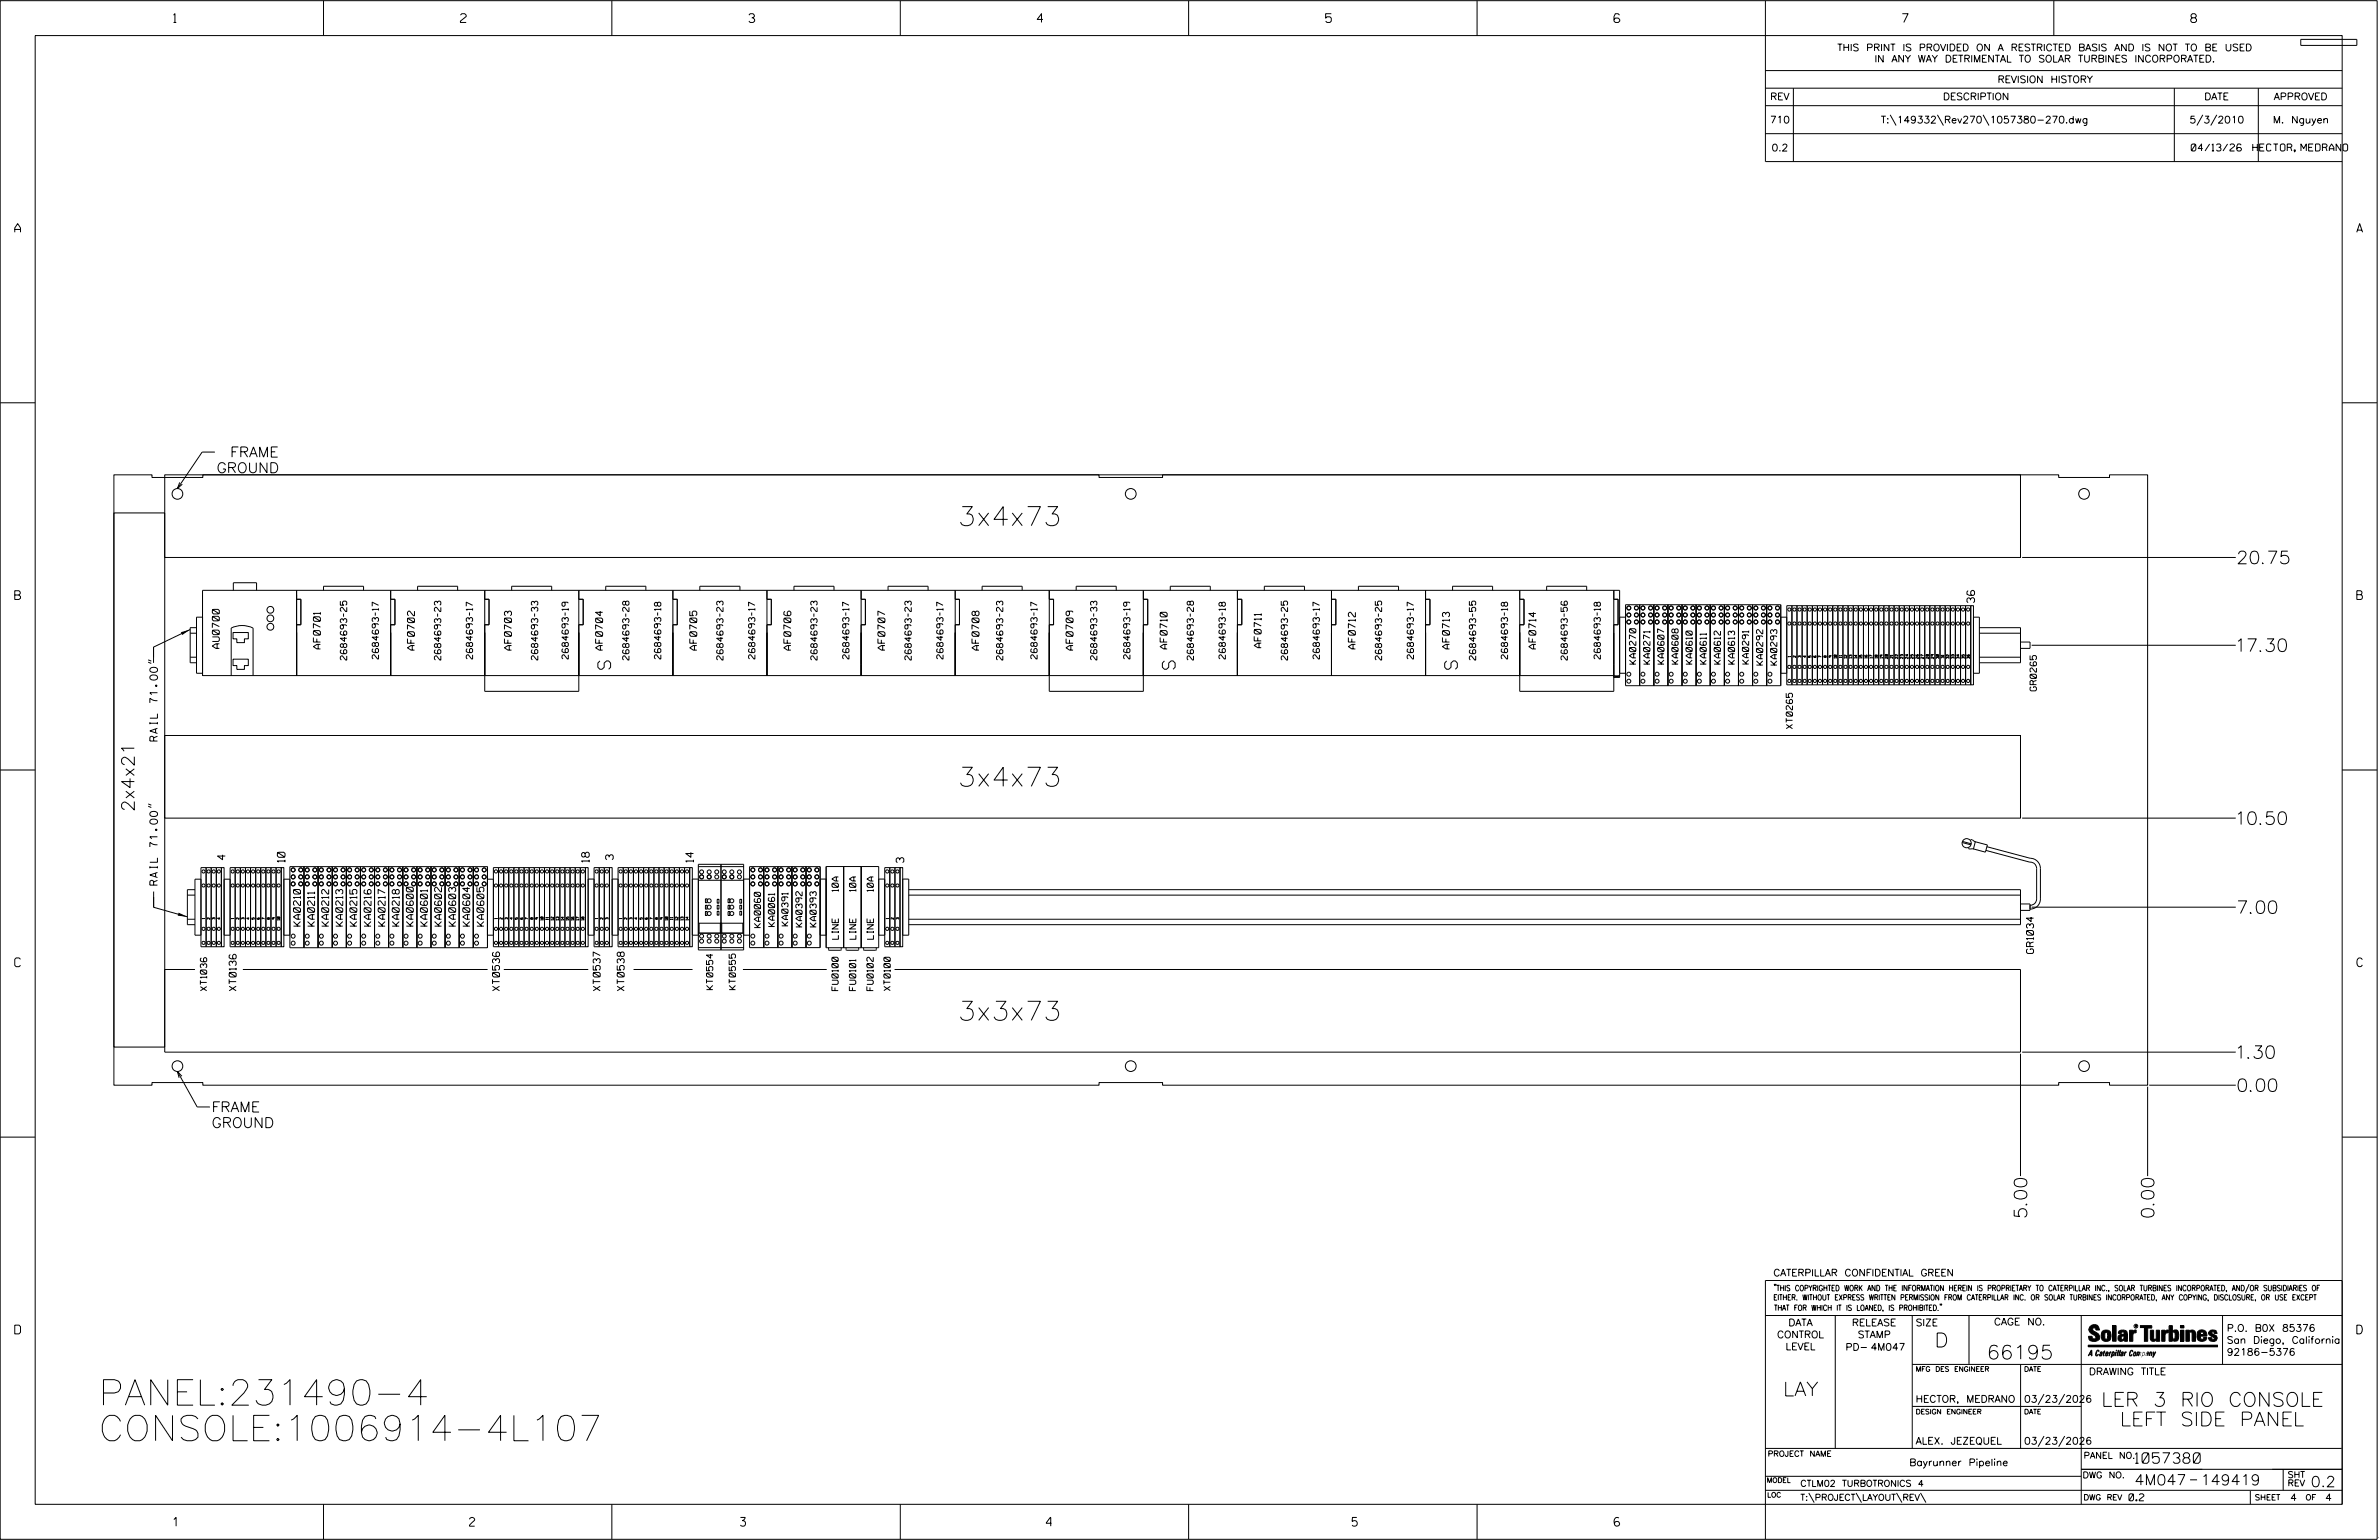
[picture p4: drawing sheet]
<svg xmlns="http://www.w3.org/2000/svg" width="864mm" height="559mm" viewBox="0 0 864 559" stroke-linecap="round" stroke-linejoin="round" font-family="sans-serif">
<defs><g id="words">
<g font-size="9.2">
<text x="35.8" y="509.9">PANEL:231490-4</text>
<text x="35.8" y="522.8">CONSOLE:1006914-4L107</text>
</g>
<g font-size="6.9">
<text x="347.7" y="190.7">3x4x73</text>
<text x="347.7" y="285.3">3x4x73</text>
<text x="347.7" y="370.2">3x3x73</text>
</g>
<g font-size="5.1">
<text x="702.3" y="488.8">D</text>
<text x="721.2" y="493.2">66195</text>
<text x="647.3" y="506.5">LAY</text>
<text x="762.8" y="510.3">LER 3 RIO CONSOLE</text>
<text x="769.5" y="517.4">LEFT SIDE PANEL</text>
</g>
<g font-size="4.6">
<text x="812.4" y="204.6">20.75</text>
<text x="812.4" y="236.4">17.30</text>
<text x="221.7" y="242.8" transform="rotate(-90 221.7 242.8)">S</text>
<text x="426.6" y="242.8" transform="rotate(-90 426.6 242.8)">S</text>
<text x="529" y="242.8" transform="rotate(-90 529 242.8)">S</text>
<text x="48.8" y="294.6" transform="rotate(-90 48.8 294.6)">2x4x21</text>
<text x="812.4" y="299.2">10.50</text>
<text x="812.4" y="331.5">7.00</text>
<text x="812.4" y="384.1">1.30</text>
<text x="812.4" y="396.1">0.00</text>
<text x="735.8" y="441.7" transform="rotate(-90 735.8 441.7)">5.00</text>
<text x="781.9" y="441.7" transform="rotate(-90 781.9 441.7)">0.00</text>
</g>
<g font-size="3.8">
<text x="775.1" y="531">1057380</text>
<text x="774.8" y="538.9">4M047</text>
<text x="798.8" y="538.9">149419</text>
<text x="838.8" y="539.5">0.2</text>
</g>
<g font-size="3.7">
<text x="83.6" y="165.9">FRAME</text>
<text x="78.6" y="171.6">GROUND</text>
<text x="76.8" y="403.5">FRAME</text>
<text x="76.8" y="409.2">GROUND</text>
</g>
<g font-size="3.2">
<text x="63" y="8.2">1</text>
<text x="167.2" y="8.2">2</text>
<text x="271.8" y="8.2">3</text>
<text x="376.5" y="8.2">4</text>
<text x="481.2" y="8.2">5</text>
<text x="690.6" y="8.2">7</text>
<text x="795.3" y="8.2">8</text>
<text x="5.4" y="84.3">A</text>
<text x="855.5" y="84.3">A</text>
<text x="5.4" y="217.5">B</text>
<text x="855.6" y="217.5">B</text>
<text x="5.4" y="350.8">C</text>
<text x="855.6" y="350.8">C</text>
<text x="5.4" y="484">D</text>
<text x="855.6" y="484">D</text>
<text x="62.8" y="553.8">1</text>
<text x="170.4" y="553.8">2</text>
<text x="268.8" y="553.8">3</text>
<text x="379.8" y="553.8">4</text>
<text x="490.8" y="553.8">5</text>
<text x="585.9" y="553.8">6</text>
</g>
<g font-size="2.8">
<text x="716.8" y="218.7" transform="rotate(-90 716.8 218.7)">36</text>
<text x="57.2" y="268.9" transform="rotate(-90 57.2 268.9)">RAIL 71.00&quot;</text>
<text x="81.8" y="312" transform="rotate(-90 81.8 312)">4</text>
<text x="222.6" y="312" transform="rotate(-90 222.6 312)">3</text>
<text x="103.5" y="312.9" transform="rotate(-90 103.5 312.9)">10</text>
<text x="213.9" y="312.9" transform="rotate(-90 213.9 312.9)">18</text>
<text x="251.7" y="312.9" transform="rotate(-90 251.7 312.9)">14</text>
<text x="328.1" y="313" transform="rotate(-90 328.1 313)">3</text>
<text x="57.2" y="321.2" transform="rotate(-90 57.2 321.2)">RAIL 71.00&quot;</text>
</g>
<g font-size="2.5">
<text x="666.9" y="18.5">THIS PRINT IS PROVIDED ON A RESTRICTED BASIS AND IS NOT TO BE USED</text>
<text x="680.5" y="22.6">IN ANY WAY DETRIMENTAL TO SOLAR TURBINES INCORPORATED.</text>
<text x="725.1" y="30">REVISION HISTORY</text>
<text x="642.6" y="36.3">REV</text>
<text x="705.3" y="36.3">DESCRIPTION</text>
<text x="800.2" y="36.3">DATE</text>
<text x="825.4" y="36.3">APPROVED</text>
<text x="642.5" y="44.7">710</text>
<text x="682.8" y="44.7">T:\149332\Rev270\1057380-270.dwg</text>
<text x="794.8" y="44.7">5/3/2010</text>
<text x="825.1" y="44.7">M. Nguyen</text>
<text x="643.1" y="54.8">0.2</text>
<text x="795.4" y="54.8">04/13/26</text>
<text x="817.8" y="54.8">HECTOR, MEDRANO</text>
<text x="79.6" y="235.3" transform="rotate(-90 79.6 235.3)">AU0700</text>
<text x="116.3" y="235.5" transform="rotate(-90 116.3 235.5)">AF0701</text>
<text x="150.5" y="235.9" transform="rotate(-90 150.5 235.9)">AF0702</text>
<text x="185.7" y="235.9" transform="rotate(-90 185.7 235.9)">AF0703</text>
<text x="218.8" y="235.9" transform="rotate(-90 218.8 235.9)">AF0704</text>
<text x="252.9" y="235.9" transform="rotate(-90 252.9 235.9)">AF0705</text>
<text x="287.1" y="235.9" transform="rotate(-90 287.1 235.9)">AF0706</text>
<text x="321.2" y="235.9" transform="rotate(-90 321.2 235.9)">AF0707</text>
<text x="355.4" y="235.9" transform="rotate(-90 355.4 235.9)">AF0708</text>
<text x="389.5" y="235.9" transform="rotate(-90 389.5 235.9)">AF0709</text>
<text x="423.7" y="235.5" transform="rotate(-90 423.7 235.5)">AF0710</text>
<text x="457.9" y="235" transform="rotate(-90 457.9 235)">AF0711</text>
<text x="492" y="235.5" transform="rotate(-90 492 235.5)">AF0712</text>
<text x="526.2" y="235.5" transform="rotate(-90 526.2 235.5)">AF0713</text>
<text x="557.5" y="235.5" transform="rotate(-90 557.5 235.5)">AF0714</text>
<text x="109.1" y="336" transform="rotate(-90 109.1 336)">KA0210</text>
<text x="114.2" y="336" transform="rotate(-90 114.2 336)">KA0211</text>
<text x="119.3" y="336" transform="rotate(-90 119.3 336)">KA0212</text>
<text x="124.4" y="336" transform="rotate(-90 124.4 336)">KA0213</text>
<text x="129.6" y="336" transform="rotate(-90 129.6 336)">KA0215</text>
<text x="134.7" y="336" transform="rotate(-90 134.7 336)">KA0216</text>
<text x="139.8" y="336" transform="rotate(-90 139.8 336)">KA0217</text>
<text x="144.9" y="336" transform="rotate(-90 144.9 336)">KA0218</text>
<text x="150" y="336" transform="rotate(-90 150 336)">KA0600</text>
<text x="155.2" y="336" transform="rotate(-90 155.2 336)">KA0601</text>
<text x="160.3" y="336" transform="rotate(-90 160.3 336)">KA0602</text>
<text x="165.4" y="336" transform="rotate(-90 165.4 336)">KA0603</text>
<text x="170.5" y="336" transform="rotate(-90 170.5 336)">KA0604</text>
<text x="175.6" y="336" transform="rotate(-90 175.6 336)">KA0605</text>
<text x="738.2" y="346" transform="rotate(-90 738.2 346)">GR1034</text>
<text x="85.7" y="359.5" transform="rotate(-90 85.7 359.5)">XT0136</text>
<text x="181.3" y="359.5" transform="rotate(-90 181.3 359.5)">XT0536</text>
<text x="217.9" y="359.5" transform="rotate(-90 217.9 359.5)">XT0537</text>
<text x="226.6" y="359.5" transform="rotate(-90 226.6 359.5)">XT0538</text>
<text x="643.8" y="463">CATERPILLAR CONFIDENTIAL GREEN</text>
<text x="645.1" y="485.5">CONTROL</text>
<text x="649.2" y="481.1">DATA</text>
<text x="672.3" y="481.1">RELEASE</text>
<text x="674.4" y="485.5">STAMP</text>
<text x="695.4" y="481.1">SIZE</text>
<text x="723.8" y="480.8">CAGE NO.</text>
<text x="808.4" y="483.1">P.O. B0X 85376</text>
<text x="648.2" y="489.8">LEVEL</text>
<text x="669.9" y="490">PD- 4M047</text>
<text x="808.4" y="487.5">San Diego, California</text>
<text x="808.4" y="491.8">92186-5376</text>
<text x="758.3" y="498.9">DRAWING TITLE</text>
<text x="695.4" y="508.9">HECTOR, MEDRANO</text>
<text x="734.8" y="508.9">03/23/2026</text>
<text x="695.4" y="524.1">ALEX. JEZEQUEL</text>
<text x="734.8" y="524.1">03/23/2026</text>
<text x="693.1" y="531.9">Bayrunner Pipeline</text>
<text x="772.8" y="544.6">0.2</text>
<text x="831.4" y="544.6">4</text>
<text x="844.1" y="544.6">4</text>
</g>
<g font-size="2.3">
<text x="125.9" y="239.5" transform="rotate(-90 125.9 239.5)">2684693-25</text>
<text x="137.4" y="239.1" transform="rotate(-90 137.4 239.1)">2684693-17</text>
<text x="160" y="239.5" transform="rotate(-90 160 239.5)">2684693-23</text>
<text x="171.6" y="239.1" transform="rotate(-90 171.6 239.1)">2684693-17</text>
<text x="195.2" y="239.5" transform="rotate(-90 195.2 239.5)">2684693-33</text>
<text x="206.3" y="239.1" transform="rotate(-90 206.3 239.1)">2684693-19</text>
<text x="228.3" y="239.5" transform="rotate(-90 228.3 239.5)">2684693-28</text>
<text x="239.9" y="239.1" transform="rotate(-90 239.9 239.1)">2684693-18</text>
<text x="262.5" y="239.5" transform="rotate(-90 262.5 239.5)">2684693-23</text>
<text x="274" y="239.1" transform="rotate(-90 274 239.1)">2684693-17</text>
<text x="296.6" y="239.5" transform="rotate(-90 296.6 239.5)">2684693-23</text>
<text x="308.2" y="239.1" transform="rotate(-90 308.2 239.1)">2684693-17</text>
<text x="330.8" y="239.5" transform="rotate(-90 330.8 239.5)">2684693-23</text>
<text x="342.3" y="239.1" transform="rotate(-90 342.3 239.1)">2684693-17</text>
<text x="364" y="239.5" transform="rotate(-90 364 239.5)">2684693-23</text>
<text x="376.5" y="239.1" transform="rotate(-90 376.5 239.1)">2684693-17</text>
<text x="398.2" y="239.5" transform="rotate(-90 398.2 239.5)">2684693-33</text>
<text x="410.2" y="239.1" transform="rotate(-90 410.2 239.1)">2684693-19</text>
<text x="433.2" y="239.5" transform="rotate(-90 433.2 239.5)">2684693-28</text>
<text x="444.8" y="239.1" transform="rotate(-90 444.8 239.1)">2684693-18</text>
<text x="467.4" y="239.5" transform="rotate(-90 467.4 239.5)">2684693-25</text>
<text x="479" y="239.1" transform="rotate(-90 479 239.1)">2684693-17</text>
<text x="501.6" y="239.5" transform="rotate(-90 501.6 239.5)">2684693-25</text>
<text x="513.1" y="239.1" transform="rotate(-90 513.1 239.1)">2684693-17</text>
<text x="535.7" y="239.5" transform="rotate(-90 535.7 239.5)">2684693-55</text>
<text x="547.3" y="239.1" transform="rotate(-90 547.3 239.1)">2684693-18</text>
<text x="569" y="239.5" transform="rotate(-90 569 239.5)">2684693-56</text>
<text x="581" y="239.1" transform="rotate(-90 581 239.1)">2684693-18</text>
<text x="593.8" y="241" transform="rotate(-90 593.8 241)">KA0270</text>
<text x="598.9" y="241" transform="rotate(-90 598.9 241)">KA0271</text>
<text x="604.1" y="241" transform="rotate(-90 604.1 241)">KA0607</text>
<text x="609.2" y="241" transform="rotate(-90 609.2 241)">KA0608</text>
<text x="614.3" y="241" transform="rotate(-90 614.3 241)">KA0610</text>
<text x="619.4" y="241" transform="rotate(-90 619.4 241)">KA0611</text>
<text x="624.5" y="241" transform="rotate(-90 624.5 241)">KA0612</text>
<text x="629.7" y="241" transform="rotate(-90 629.7 241)">KA0613</text>
<text x="634.8" y="240.9" transform="rotate(-90 634.8 240.9)">KA0291</text>
<text x="639.9" y="241.3" transform="rotate(-90 639.9 241.3)">KA0292</text>
<text x="645" y="241.3" transform="rotate(-90 645 241.3)">KA0293</text>
<text x="739.2" y="250.7" transform="rotate(-90 739.2 250.7)">GR0265</text>
<text x="650.7" y="264.4" transform="rotate(-90 650.7 264.4)">XT0265</text>
<text x="304.3" y="323.5" transform="rotate(-90 304.3 323.5)">10A</text>
<text x="310.7" y="323.5" transform="rotate(-90 310.7 323.5)">10A</text>
<text x="317" y="323.5" transform="rotate(-90 317 323.5)">10A</text>
<text x="286.1" y="335.9" transform="rotate(-90 286.1 335.9)">KA0391</text>
<text x="276.1" y="336.6" transform="rotate(-90 276.1 336.6)">KA0060</text>
<text x="281.2" y="336.2" transform="rotate(-90 281.2 336.2)">KA0061</text>
<text x="291.2" y="336.3" transform="rotate(-90 291.2 336.3)">KA0392</text>
<text x="296.3" y="336.3" transform="rotate(-90 296.3 336.3)">KA0393</text>
<text x="304.3" y="340.8" transform="rotate(-90 304.3 340.8)">LINE</text>
<text x="310.7" y="340.8" transform="rotate(-90 310.7 340.8)">LINE</text>
<text x="317.1" y="340.8" transform="rotate(-90 317.1 340.8)">LINE</text>
<text x="75" y="359.5" transform="rotate(-90 75 359.5)">XT1036</text>
<text x="258.8" y="359.1" transform="rotate(-90 258.8 359.1)">KT0554</text>
<text x="267" y="359.1" transform="rotate(-90 267 359.1)">KT0555</text>
<text x="304.3" y="359.4" transform="rotate(-90 304.3 359.4)">FU0100</text>
<text x="310.6" y="359.4" transform="rotate(-90 310.6 359.4)">FU0101</text>
<text x="317" y="359.4" transform="rotate(-90 317 359.4)">FU0102</text>
<text x="323.2" y="359.4" transform="rotate(-90 323.2 359.4)">XT0100</text>
<text x="756.4" y="529.2">PANEL NO.</text>
<text x="653.5" y="539.4">CTLM02 TURBOTRONICS 4</text>
<text x="756" y="536.3">DWG NO.</text>
<text x="830.4" y="539.3">REV</text>
<text x="830.4" y="536.2">SHT</text>
<text x="653.5" y="544.5">T:\PROJECT\LAYOUT\REV\</text>
</g>
<g font-size="2">
<text x="643.8" y="468.4">&quot;THIS COPYRIGHTED WORK AND THE INFORMATION HEREIN IS PROPRIETARY TO CATERPILLAR INC., SOLAR TURBINES INCORPORATED, AND/OR SUBSIDIARIES OF</text>
<text x="643.8" y="471.8">EITHER. WITHOUT EXPRESS WRITTEN PERMISSION FROM CATERPILLAR INC. OR SOLAR TURBINES INCORPORATED, ANY COPYING, DISCLOSURE, OR USE EXCEPT</text>
<text x="644" y="475.6">THAT FOR WHICH IT IS LOANED, IS PROHIBITED.&quot;</text>
<text x="641.7" y="528.5">PROJECT NAME</text>
<text x="756.3" y="544.3">DWG REV</text>
<text x="818.5" y="544.3">SHEET</text>
<text x="836.9" y="544.3">OF</text>
</g>
<g font-size="1.8">
<text x="695.4" y="497.6">MFG DES ENGINEER</text>
<text x="734.8" y="497.6">DATE</text>
<text x="695.4" y="513.1">DESIGN ENGINEER</text>
<text x="734.8" y="513.1">DATE</text>
<text x="641.3" y="538">MODEL</text>
<text x="641.5" y="543.3">LOC</text>
</g>
<g font-size=".9">
<text x="650" y="238.4" transform="rotate(-90 650 238.4)">1</text>
<text x="651.9" y="238.6" transform="rotate(-90 651.9 238.6)">2</text>
<text x="653.7" y="238.6" transform="rotate(-90 653.7 238.6)">3</text>
<text x="655.6" y="238.6" transform="rotate(-90 655.6 238.6)">4</text>
<text x="657.4" y="238.6" transform="rotate(-90 657.4 238.6)">5</text>
<text x="659.3" y="238.6" transform="rotate(-90 659.3 238.6)">6</text>
<text x="661.1" y="238.6" transform="rotate(-90 661.1 238.6)">7</text>
<text x="663" y="238.6" transform="rotate(-90 663 238.6)">8</text>
<text x="664.8" y="238.6" transform="rotate(-90 664.8 238.6)">9</text>
<text x="666.7" y="238.8" transform="rotate(-90 666.7 238.8)">10</text>
<text x="668.6" y="238.7" transform="rotate(-90 668.6 238.7)">11</text>
<text x="670.4" y="238.8" transform="rotate(-90 670.4 238.8)">12</text>
<text x="672.3" y="238.8" transform="rotate(-90 672.3 238.8)">13</text>
<text x="674.1" y="238.8" transform="rotate(-90 674.1 238.8)">14</text>
<text x="676" y="238.8" transform="rotate(-90 676 238.8)">15</text>
<text x="677.8" y="238.8" transform="rotate(-90 677.8 238.8)">16</text>
<text x="679.7" y="238.8" transform="rotate(-90 679.7 238.8)">17</text>
<text x="681.5" y="238.8" transform="rotate(-90 681.5 238.8)">18</text>
<text x="683.4" y="238.8" transform="rotate(-90 683.4 238.8)">19</text>
<text x="685.2" y="239" transform="rotate(-90 685.2 239)">20</text>
<text x="687.1" y="238.8" transform="rotate(-90 687.1 238.8)">21</text>
<text x="689" y="239" transform="rotate(-90 689 239)">22</text>
<text x="690.8" y="239" transform="rotate(-90 690.8 239)">23</text>
<text x="692.7" y="239" transform="rotate(-90 692.7 239)">24</text>
<text x="694.5" y="239" transform="rotate(-90 694.5 239)">25</text>
<text x="696.4" y="239" transform="rotate(-90 696.4 239)">26</text>
<text x="698.2" y="239" transform="rotate(-90 698.2 239)">27</text>
<text x="700.1" y="239" transform="rotate(-90 700.1 239)">28</text>
<text x="701.9" y="239" transform="rotate(-90 701.9 239)">29</text>
<text x="703.8" y="239" transform="rotate(-90 703.8 239)">30</text>
<text x="705.6" y="238.8" transform="rotate(-90 705.6 238.8)">31</text>
<text x="707.5" y="239" transform="rotate(-90 707.5 239)">32</text>
<text x="709.4" y="239" transform="rotate(-90 709.4 239)">33</text>
<text x="711.2" y="239" transform="rotate(-90 711.2 239)">34</text>
<text x="713.1" y="239" transform="rotate(-90 713.1 239)">35</text>
<text x="714.9" y="239" transform="rotate(-90 714.9 239)">36</text>
<text x="74.3" y="333.4" transform="rotate(-90 74.3 333.4)">1</text>
<text x="76.2" y="333.6" transform="rotate(-90 76.2 333.6)">2</text>
<text x="78" y="333.6" transform="rotate(-90 78 333.6)">3</text>
<text x="79.9" y="333.6" transform="rotate(-90 79.9 333.6)">4</text>
<text x="84.9" y="333.4" transform="rotate(-90 84.9 333.4)">1</text>
<text x="86.8" y="333.6" transform="rotate(-90 86.8 333.6)">2</text>
<text x="88.6" y="333.6" transform="rotate(-90 88.6 333.6)">3</text>
<text x="90.5" y="333.6" transform="rotate(-90 90.5 333.6)">4</text>
<text x="92.3" y="333.6" transform="rotate(-90 92.3 333.6)">5</text>
<text x="94.2" y="333.6" transform="rotate(-90 94.2 333.6)">6</text>
<text x="97.9" y="333.6" transform="rotate(-90 97.9 333.6)">8</text>
<text x="99.8" y="333.6" transform="rotate(-90 99.8 333.6)">9</text>
<text x="101.6" y="333.9" transform="rotate(-90 101.6 333.9)">10</text>
<text x="180.5" y="333.4" transform="rotate(-90 180.5 333.4)">1</text>
<text x="182.4" y="333.6" transform="rotate(-90 182.4 333.6)">2</text>
<text x="184.2" y="333.6" transform="rotate(-90 184.2 333.6)">3</text>
<text x="186.1" y="333.6" transform="rotate(-90 186.1 333.6)">4</text>
<text x="187.9" y="333.6" transform="rotate(-90 187.9 333.6)">5</text>
<text x="191.6" y="333.6" transform="rotate(-90 191.6 333.6)">7</text>
<text x="193.5" y="333.6" transform="rotate(-90 193.5 333.6)">8</text>
<text x="195.3" y="333.6" transform="rotate(-90 195.3 333.6)">9</text>
<text x="197.2" y="333.9" transform="rotate(-90 197.2 333.9)">10</text>
<text x="199.1" y="333.7" transform="rotate(-90 199.1 333.7)">11</text>
<text x="200.9" y="333.9" transform="rotate(-90 200.9 333.9)">12</text>
<text x="202.8" y="333.9" transform="rotate(-90 202.8 333.9)">13</text>
<text x="204.6" y="333.9" transform="rotate(-90 204.6 333.9)">14</text>
<text x="206.5" y="333.9" transform="rotate(-90 206.5 333.9)">15</text>
<text x="208.3" y="333.9" transform="rotate(-90 208.3 333.9)">16</text>
<text x="210.2" y="333.9" transform="rotate(-90 210.2 333.9)">17</text>
<text x="212" y="333.9" transform="rotate(-90 212 333.9)">18</text>
<text x="217" y="333.4" transform="rotate(-90 217 333.4)">1</text>
<text x="218.9" y="333.6" transform="rotate(-90 218.9 333.6)">2</text>
<text x="220.8" y="333.6" transform="rotate(-90 220.8 333.6)">3</text>
<text x="225.8" y="333.4" transform="rotate(-90 225.8 333.4)">1</text>
<text x="227.6" y="333.6" transform="rotate(-90 227.6 333.6)">2</text>
<text x="229.5" y="333.6" transform="rotate(-90 229.5 333.6)">3</text>
<text x="231.3" y="333.6" transform="rotate(-90 231.3 333.6)">4</text>
<text x="233.2" y="333.6" transform="rotate(-90 233.2 333.6)">5</text>
<text x="236.9" y="333.6" transform="rotate(-90 236.9 333.6)">7</text>
<text x="238.8" y="333.6" transform="rotate(-90 238.8 333.6)">8</text>
<text x="240.6" y="333.6" transform="rotate(-90 240.6 333.6)">9</text>
<text x="242.5" y="333.9" transform="rotate(-90 242.5 333.9)">10</text>
<text x="244.3" y="333.7" transform="rotate(-90 244.3 333.7)">11</text>
<text x="246.2" y="333.9" transform="rotate(-90 246.2 333.9)">12</text>
<text x="248" y="333.9" transform="rotate(-90 248 333.9)">13</text>
<text x="249.9" y="333.9" transform="rotate(-90 249.9 333.9)">14</text>
<text x="322.5" y="333.4" transform="rotate(-90 322.5 333.4)">1</text>
<text x="324.4" y="333.6" transform="rotate(-90 324.4 333.6)">2</text>
<text x="326.2" y="333.6" transform="rotate(-90 326.2 333.6)">3</text>
<text x="775.1" y="481.7">R</text>
</g>
</g></defs>
<g fill="none" stroke="#000" stroke-width=".36">
<path d="M.1 .2h862.8v558.4h-862.8zM12.8 12.9h837.4v533h-837.4zM117.4 .2v12.7M222.1 .2v12.7M326.8 .2v12.7M431.5 .2v12.7M536.2 .2v12.7M587.9 5.5l-.5-.5h-1l-.5 1v1.7l.5 .4h1l.6-.4v-.6l-.6-.5h-1l-.5 .5M640.9 .2v58.4h209.3M745.6 .2v12.7M835.2 14.3h20.4v2.2h-20.4zM640.9 25.6h209.3"/>
<path d="M640.9 32h209.3M640.9 38.3h209.3M651 32v26.6M789.3 32v26.6M819.8 32v26.6M640.9 48.5h209.3M686.2 41.7l2.1 3.8M703.3 41.7l2.2 3.8M719.9 41.7l2.1 3.8M799.6 41.7l-2.1 3.8M804.7 41.7l-2.2 3.8M.1 146.2h12.7"/>
<path d="M850.2 146.2h12.7M41.3 172.3h13.9v.9h18.4v-.9h325.4v.9h23v-.9h325.3v.9h18.5v-.9h13.8v221.5h-13.8v-1h-18.5v1h-325.3v-1h-23v1h-325.4v-1h-18.4v1h-13.9zM59.8 172.3h673.7v30h-673.7zM65.2 175l-.8 2.3 1.8-1.6M78 164h-4.6l-9 13.3M41.3 186.1h18.5v193.8h-18.5zM84.7 214.2v-2.7h8.4v2.7M107.7 214.2v30.9M107.7 217.5h1.5v9.2h-1.5M117.4 214.2v-1.5h14.6v1.5M141.8 214.2v30.9M141.8 217.5h1.6v9.2h-1.6"/>
<path d="M151.6 214.2v-1.5h14.5v1.5M176 217.5h1.5v9.2h-1.5M176 214.2v36.7h34.1v-36.7M185.7 214.2v-1.5h14.6v1.5M210.1 217.5h1.6v9.2h-1.6M219.9 214.2v-1.5h14.6v1.5M244.3 217.5h1.6v9.2h-1.6M244.3 214.2v30.9M254 214.2v-1.5h14.6v1.5M278.4 217.5h1.6v9.2h-1.6M278.4 214.2v30.9M288.2 214.2v-1.5h14.6v1.5"/>
<path d="M312.6 217.5h1.5v9.2h-1.5M312.6 214.2v30.9M322.4 214.2v-1.5h14.5v1.5M346.7 217.5h1.6v9.2h-1.6M346.7 214.2v30.9M356.5 214.2v-1.5h14.6v1.5M380.9 217.5h1.5v9.2h-1.5M380.9 214.2v36.7h34.1v-36.7M390.7 214.2v-1.5h14.5v1.5M415 217.5h1.6v9.2h-1.6M424.8 214.2v-1.5h14.5v1.5M449.2 217.5h1.6v9.2h-1.6"/>
<path d="M449.2 214.2v30.9M459 214.2v-1.5h14.5v1.5M483.3 217.5h1.6v9.2h-1.6M483.3 214.2v30.9M493.1 214.2v-1.5h14.6v1.5M517.5 217.5h1.6v9.2h-1.6M517.5 214.2v30.9M527.3 214.2v-1.5h14.5v1.5M551.7 217.5h1.5v9.2h-1.5M551.7 214.2v36.7h34.1v-36.7M561.4 214.2v-1.5h14.6v1.5M585.8 217.5h1.6v9.2h-1.6"/>
<path d="M590.1 219.4h56.3v29.4h-56.3zM595.2 219.4v29.4M600.4 219.4v29.4M605.5 219.4v29.4M610.6 219.4v29.4M615.7 219.4v29.4M620.8 219.4v29.4M626 219.4v29.4M631.1 219.4v29.4M636.2 219.4v29.4M641.3 219.4v29.4M648.6 219.8h66.8v28.7h-66.8z"/>
<path d="M650.5 219.8v28.7M652.3 219.8v28.7M654.2 219.8v28.7M656 219.8v28.7M657.9 219.8v28.7M659.7 219.8v28.7M661.6 219.8v28.7M663.5 219.8v28.7M665.3 219.8v28.7M667.2 219.8v28.7M669 219.8v28.7M670.9 219.8v28.7"/>
<path d="M672.7 219.8v28.7M674.6 219.8v28.7M676.5 219.8v28.7M678.3 219.8v28.7M680.2 219.8v28.7M682 219.8v28.7M683.9 219.8v28.7M685.7 219.8v28.7M687.6 219.8v28.7M689.4 219.8v28.7M691.3 219.8v28.7M693.1 219.8v28.7"/>
<path d="M695 219.8v28.7M696.8 219.8v28.7M698.7 219.8v28.7M700.5 219.8v28.7M702.4 219.8v28.7M704.3 219.8v28.7M706.1 219.8v28.7M708 219.8v28.7M709.8 219.8v28.7M711.7 219.8v28.7M713.5 219.8v28.7M715.4 219.8h1v28.7h-1z"/>
<path d="M734.1 202.3h77.5M53.8 239.4l1.1 .5M55.7 234.8v5.7M69 228.4l-13.3 6.4v3.7M69 229.8h2.3M69 238.5h2.3M71.3 227.8h-2.3v12.7h2.3M73.5 223.9h-2.2v20.4h2.2M84.6 229.5h5.5v2.3h-1.4v1.4h-2.7v-1.4h-1.4zM84.6 239.2h5.5v2.3h-1.4v1.4h-2.7v-1.4h-1.4zM587.9 223.9h2.2M646.4 223.9h2.2"/>
<path d="M716.4 223.9h2.1v20.4h-2.1zM718.5 227.8h15v12.7h-15M718.5 229.8h15M718.5 238.5h15M733.5 233h3.4v2.3h-3.4M737.5 234.1h74.1M53.8 240.3l1.1 .4M83.9 245.1v-17.2a9 9 0 0 1 8 0v17.2M585.8 245.3h2.1l-2.1 .5h2.1zM585.8 245.1h-512.3v-30.9h514.4v31.6M587.9 244.3h2.2M646.4 244.3h2.2"/>
<path d="M.1 279.4h12.7M59.8 266.9h673.7v30h-673.7zM850.2 279.4h12.7M53.8 292.6l1.1 .4M53.8 291.7l1.1 .5M734.1 296.9h77.5M73 319h-2.2v20.3h2.2M73 314.8h7.4v28.7h-7.4zM74.8 314.8v28.7M76.7 314.8v28.7M78.5 314.8v28.7M80.4 314.8h1v28.7h-1z"/>
<path d="M83.5 314.8h18.6v28.7h-18.6zM83.5 319h-2.1v20.3h2.1M85.4 314.8v28.7M87.2 314.8v28.7M89.1 314.8v28.7M90.9 314.8v28.7M92.8 314.8v28.7M94.7 314.8v28.7M96.5 314.8v28.7M98.4 314.8v28.7M100.2 314.8v28.7M102.1 314.8h.9v28.7h-.9z"/>
<path d="M105.2 314.5h71.8v29.4h-71.8zM105.2 319h-2.2v20.3h2.2M110.3 314.5v29.4M115.5 314.5v29.4M120.6 314.5v29.4M125.7 314.5v29.4M130.8 314.5v29.4M136 314.5v29.4M141.1 314.5v29.4M146.2 314.5v29.4M151.3 314.5v29.4M156.5 314.5v29.4"/>
<path d="M161.6 314.5v29.4M166.7 314.5v29.4M171.8 314.5v29.4M177 319h2.1M179.1 314.8h33.4v28.7h-33.4zM181 314.8v28.7M182.8 314.8v28.7M184.7 314.8v28.7M186.5 314.8v28.7M188.4 314.8v28.7M190.3 314.8v28.7M192.1 314.8v28.7"/>
<path d="M194 314.8v28.7M195.8 314.8v28.7M197.7 314.8v28.7M199.5 314.8v28.7M201.4 314.8v28.7M203.2 314.8v28.7M205.1 314.8v28.7M206.9 314.8v28.7M208.8 314.8v28.7M210.6 314.8v28.7M212.5 314.8h1v28.7h-1zM215.7 314.8h5.5v28.7h-5.5z"/>
<path d="M215.7 319h-2.2v20.3h2.2M217.5 314.8v28.7M219.4 314.8v28.7M221.2 314.8h1v28.7h-1zM224.4 314.8h26v28.7h-26zM224.4 319h-2.2v20.3h2.2M226.2 314.8v28.7M228.1 314.8v28.7M229.9 314.8v28.7M231.8 314.8v28.7M233.6 314.8v28.7M235.5 314.8v28.7"/>
<path d="M237.4 314.8v28.7M239.2 314.8v28.7M241.1 314.8v28.7M242.9 314.8v28.7M244.8 314.8v28.7M246.6 314.8v28.7M248.5 314.8v28.7M250.4 314.8h.9v28.7h-.9zM253.5 313.6h16.4v31.1h-16.4zM253.5 319h-2.2v20.3h2.2M253.5 314.5h16.4M253.5 319.4h16.4"/>
<path d="M261.7 313.6v31.1M269.9 319h2.2M272.1 314.5h25.6v29.4h-25.6zM277.2 314.5v29.4M282.4 314.5v29.4M287.5 314.5v29.4M292.6 314.5v29.4M297.7 319h2.2M299.9 314.4h19.1v29.5h-19.1zM306.2 314.4v29.5M312.6 314.4v29.5M319 319h2.2"/>
<path d="M321.2 314.8h5.5v28.7h-5.5zM323 314.8v28.7M324.9 314.8v28.7M326.7 314.8h1v28.7h-1zM327.7 319h2.2v20.3h-2.2zM712.3 305.7l3.2 .9M712.4 305.3l3.2 .9M714.5 307.9l2.1 .2M715.4 304.6l1.8 .9M717.1 305.4l4.3 1.2-.7 2.6-4.3-1.2zM720.9 308.6l15.9 4.2a2.3 2.3 0 0 1 2.5 2.3v11.1a2.29 2.29 0 0 1-2.4 2.3M721.3 307.2l15.7 4.2a3.7 3.7 0 0 1 3.7 3.7v11.1a3.7 3.7 0 0 1-3.8 3.7"/>
<path d="M55.8 325.5v3.7l12.2 3.5M55.8 323.5v5.7M68 324.8h2.8M68 333.6h2.8M70.8 322.8h-2.8v12.7h2.8M96.1 333.4l-1-.4v.6M177 339.3h2.1M189 333l-.2 .4 .4 .2h.4l.2-.5h-.5l.2 .5M234.3 333l-.2 .4 .3 .2h.5l.2-.5h-.5l.1 .5M253.5 335h16.4M253.5 338.6h16.4M253.8 335v3.6"/>
<path d="M256.1 326.1h.6v1.5h-.6zM256.1 328.5h.6v1.4h-.6zM256.1 330.8h.6v1.4h-.6zM260.3 326.3h.7v1.4h-.7zM260.3 328.5h.7v1.4h-.7zM260.3 330.7h.7v1.4h-.7zM261.5 335v3.6M262 335v3.6M264.3 326.1h.6v1.5h-.6zM264.3 328.5h.6v1.4h-.6zM264.3 330.8h.6v1.4h-.6zM268.6 326.3h.6v1.4h-.6z"/>
<path d="M268.6 328.5h.6v1.4h-.6zM268.6 330.7h.6v1.4h-.6zM269.7 335v3.6M269.9 339.3h2.2M297.7 339.3h2.2M319 339.3h2.2M329.9 322.8h403.6v12.7h-403.6M329.9 324.8h403.6M329.9 333.6h403.6M733.5 328h3.4v2.3h-3.4M737.5 329.2h74.1M70.8 351.8h-11v30h673.7v-30h-408.8"/>
<path d="M88.2 351.8h88.8M182.9 351.8h30.6M230 351.8h21.4M253.5 343.9h16.4M269.7 351.8h30.4M300.8 343.9l.2 .9h4.2l.2-.9M307.1 343.9l.2 .9h4.2l.2-.9M313.5 343.9l.2 .9h4.2l.2-.9M64.4 388.8l7.2 12.9h4.6M66 390.5l-1.6-1.7 .6 2.3M733.5 382.3v44.5M734.1 381.8h77.5"/>
<path d="M779.6 394.3v32.5M780.2 393.8h31.4M.1 412.6h12.7M850.2 412.6h12.7M640.9 477.3h209.3M644.2 466.1l-.1 .4M644.7 466.1l-.2 .4M666.2 477.3v48.3M694.2 477.3v48.3M704.4 473.3l-.1 .4M704.8 473.3l-.1 .4M714.8 477.3v17.8"/>
<path d="M755.5 477.3v68.6M806.8 477.3v17.8M816.5 466l-1.4 3.1M850.2 464.6h-209.3v94M850.2 464.8v81.1M694.2 495.1h156M733.5 495.1v30.5M758.6 481.4a2.02 2.02 0 0 1 3.1-.1l.5 1.3h-1.3l-.2-.6-.4-.2-.6 .1-.1 .4 .4 .7a2.46 2.46 0 0 1 2.2 2.9 2.83 2.83 0 0 1-3.8 .3l-.3-1.3h1.3l.2 .7 .6 .3 .5-.2 .2-.5-.4-.6-1.9-1.2-.4-.9zM759.2 491.3h-.7l.7-1.2v1.9h.2l-.1-2.1-1.3 2.1 .5-.5h.7M761.3 490l.3-.2 .4 .3-.1 .3-.3-.4-.4 .3-.3 1.6h.4l.4-.5-.3 .6-.4 .1-.3-.4zM762.6 490.6l.5-.1-.1 1.4h-.9a.74 .74 0 0 1 .9-.8l-.3 .7-.5 .1 .2-.5 .6-.2v-.5l-.7 .2zM763 483.2a2.17 2.17 0 0 1 3.1 0l.3 1.4-.3 1.5a2.17 2.17 0 0 1-3.1 0l-.3-1.5z"/>
<path d="M763.6 490.5l.4-.4 .2 .6h-.3l-.3 .9 .2 .4-.3-.1zM764.1 483.7l.5-.4 .4 .3v2.2l-.4 .2-.5-.2zM764.6 491.1l.6 .2v-.7l-.4-.1-.4 .6-.1 .8h.6M764.6 491.1l-.1 .8h.4M764.6 482.6v.8M764.8 490.7l.4 .1v.3h-.6zM765 491.5l-.1 .4zM766 490.5l-.5 1.5zM766 490.8l.4-.3-.4 .4M766.9 481h1.3v5.7h-1.3zM767 490.8l.5 .1-.3 .8-.4 .2zM767.3 490.5h-.5l-.5 2"/>
<path d="M767.3 490.5a.8 .8 0 0 1 .2 1 .8 .8 0 0 1-.9 .4l-.1 .6M767.3 490.5l-.1 .2M768.1 490.5l-.4 1.5zM768.2 489.9h.3l-.1 .2h-.2zM769 489.9l-.5 2.1zM769.7 489.9l-.6 2.1zM770.1 491.4l.5-.3-.5 .8zM770.4 491.9h.1M770.6 491.1l.1-.4-.7 .2 .1-.3 .6-.1 .2 .3-.5 1.1M770.6 491.1a.74 .74 0 0 0-.8 .8h.6M771 484.8h-.7l-.3 .6 .4 .7 .5-.3 .1-2.4h-.8l-.1 .4h-1.2a1.71 1.71 0 0 1 1.8-1.3 1.71 1.71 0 0 1 1.6 1.4v2.8h-1.1l-.1-.6M771 484.2l-1.5 .1a1.41 1.41 0 0 0 0 2.4l.5 .1 1.1-.7"/>
<path d="M771.2 486.1h-.1M771.4 490.5l.1 .3 .4-.3-.9 1.5zM771.5 490.8h.1M773 482.7h1.2v.5l.5-.5 .7-.1v1h-.6l-.5 .4-.1 2.7h-1.2zM773.3 490.3l.6-.4 .4 .2-.1 .4-.3-.4a1.28 1.28 0 0 0-.5 1.8l.6-.4-.1 .4-.8 .1zM774.7 490.8l.5-.3a.88 .88 0 0 1 .2 .9 .88 .88 0 0 1-.7 .7l-.2-.2zM774.8 490.9h.5l-.3 1h-.3l-.2-.2zM775.2 490.5l-.1 .2M776.8 481h4.3v.9h-1.5v4.8h-1.3M776.8 490.6l-.8 .2v-.3l-.4 1.5 .8-1.3v1.3l.3-1.2M779.3 491.1h.4M779.6 490.5h.3l-.3 1.4"/>
<path d="M779.6 490.7h.2l-.1 .4M779.7 491.1l-.1 .4M779.7 491.1l-.4 .2M780.1 492l.4-1.5 .1 .3 .3-.3 .3 .2-.3 1.3v-1.3l-.7 1.3M780.6 482.7h1.2v2.7l.1 .4 .4 .3 .4-.7v-2.7h1.2l.1 4h-1.3v-.5l-1.1 .6-.7-.3-.3-.7zM781.6 492.5l1-2-.8 1.3-.2-1.3-.2 2M784.7 482.7h1.2v.5l.5-.5 .7-.1v1h-.5l-.6 .4-.1 2.7h-1.2zM787.4 481h1.2v2a1.4 1.4 0 0 1 2.2 .2l.1 1.4-.4 1.9-1.5 .1-.4-.5v-1l.5 .9 .5-.3v-2.1l-.5-.4-.5 .7v2.8h-1.2zM791.5 482.7h1.3v4h-1.3zM791.5 481h1.3v.9h-1.3zM793.5 482.7h1.3v.4l.7-.5 1.1 .2 .4 .6v3.3h-1.2l-.3-3.4-.7 .2v3.2h-1.3zM794.8 483.1h.1"/>
<path d="M797.7 483.2a1.92 1.92 0 0 1 2.4-.5 1.92 1.92 0 0 1 1 2.1h-2.3v.8l.6 .5 .5-.3v-.5h1.2a1.83 1.83 0 0 1-2.1 1.4 1.83 1.83 0 0 1-1.5-2.1zM798.8 484.2v.6M799.1 483.4h.6l.2 .8h-1.1zM804.6 482.9a1.84 1.84 0 0 0-2.9 .8 3.3 3.3 0 0 0 2.2 1.9l-.5 .5-.4-.3-.1-.4h-1.2l.1 .6a1.92 1.92 0 0 0 2.9 .4M804.9 483.8h-1.2l-.2-.6-.5 .1-.1 .3 .1 .3 1.8 .9M805.1 488.1h-47.1v.6h47.1M694.2 510.3h61.3M742 505.8l-2.2 3.9M749.5 505.8l-2.2 3.9M640.9 525.6h209.2M640.9 535.7h114.6M742 521.1l-2.2 3.8"/>
<path d="M749.5 521.1l-2.2 3.8M755.5 533.2h94.7M795 537h2.6M828.8 533.2v7.6M117.4 545.9v12.7M222.1 545.9v12.7M326.8 545.9v12.7M431.5 545.9v12.7M536.2 545.9v12.7M640.9 540.8h209.3M656.6 541.7l2 3.5M673.8 541.7l1.9 3.5"/>
<path d="M688.4 541.7l2 3.5M697.2 541.7l1.9 3.5M816.9 541v4.9M863.5 558h.1"/>
<circle cx="64.4" cy="179.2" r="1.94"/>
<circle cx="410.5" cy="179.2" r="1.94"/>
<circle cx="756.5" cy="179.2" r="1.94"/>
<circle cx="98.2" cy="224.4" r="1.23"/>
<circle cx="98.2" cy="227.4" r="1.23"/>
<circle cx="98.2" cy="221.3" r="1.23"/>
<circle cx="591.3" cy="223.2" r=".72"/>
<circle cx="591.3" cy="225.7" r=".72"/>
<circle cx="591.3" cy="220.6" r=".72"/>
<circle cx="594" cy="223.1" r=".72"/>
<circle cx="594" cy="220.6" r=".72"/>
<circle cx="594" cy="225.7" r=".72"/>
<circle cx="596.4" cy="225.7" r=".72"/>
<circle cx="596.4" cy="223.1" r=".72"/>
<circle cx="596.4" cy="220.6" r=".72"/>
<circle cx="599.2" cy="225.7" r=".73"/>
<circle cx="599.2" cy="223.1" r=".73"/>
<circle cx="599.2" cy="220.6" r=".73"/>
<circle cx="601.5" cy="223.1" r=".73"/>
<circle cx="601.5" cy="220.6" r=".73"/>
<circle cx="601.5" cy="225.7" r=".73"/>
<circle cx="604.3" cy="223.1" r=".73"/>
<circle cx="604.3" cy="220.6" r=".73"/>
<circle cx="604.3" cy="225.7" r=".73"/>
<circle cx="606.7" cy="225.7" r=".73"/>
<circle cx="606.7" cy="220.6" r=".73"/>
<circle cx="606.7" cy="223.1" r=".73"/>
<circle cx="609.4" cy="225.7" r=".73"/>
<circle cx="609.4" cy="223.1" r=".73"/>
<circle cx="609.4" cy="220.6" r=".73"/>
<circle cx="611.8" cy="220.6" r=".73"/>
<circle cx="611.8" cy="225.7" r=".73"/>
<circle cx="611.8" cy="223.1" r=".73"/>
<circle cx="614.5" cy="220.6" r=".72"/>
<circle cx="614.5" cy="225.7" r=".72"/>
<circle cx="614.5" cy="223.2" r=".72"/>
<circle cx="616.9" cy="223.2" r=".72"/>
<circle cx="616.9" cy="220.6" r=".72"/>
<circle cx="616.9" cy="225.7" r=".72"/>
<circle cx="619.6" cy="223.1" r=".72"/>
<circle cx="619.6" cy="220.6" r=".72"/>
<circle cx="619.6" cy="225.7" r=".72"/>
<circle cx="622" cy="225.7" r=".72"/>
<circle cx="622" cy="220.6" r=".72"/>
<circle cx="622" cy="223.2" r=".72"/>
<circle cx="624.8" cy="225.7" r=".73"/>
<circle cx="624.8" cy="223.1" r=".73"/>
<circle cx="624.8" cy="220.6" r=".73"/>
<circle cx="627.1" cy="223.2" r=".73"/>
<circle cx="627.1" cy="220.6" r=".73"/>
<circle cx="627.1" cy="225.7" r=".73"/>
<circle cx="629.9" cy="220.6" r=".73"/>
<circle cx="629.9" cy="223.1" r=".73"/>
<circle cx="629.9" cy="225.7" r=".73"/>
<circle cx="632.3" cy="220.6" r=".73"/>
<circle cx="632.3" cy="225.7" r=".73"/>
<circle cx="632.3" cy="223.1" r=".73"/>
<circle cx="635" cy="220.6" r=".73"/>
<circle cx="635" cy="223.1" r=".73"/>
<circle cx="635" cy="225.7" r=".73"/>
<circle cx="637.4" cy="225.7" r=".73"/>
<circle cx="637.4" cy="220.6" r=".73"/>
<circle cx="637.4" cy="223.1" r=".73"/>
<circle cx="640.1" cy="223.2" r=".72"/>
<circle cx="640.1" cy="225.7" r=".72"/>
<circle cx="640.1" cy="220.6" r=".72"/>
<circle cx="642.5" cy="225.7" r=".72"/>
<circle cx="642.5" cy="220.6" r=".72"/>
<circle cx="642.5" cy="223.2" r=".72"/>
<circle cx="645.2" cy="220.6" r=".72"/>
<circle cx="645.2" cy="223.2" r=".72"/>
<circle cx="645.2" cy="225.7" r=".72"/>
<circle cx="649.5" cy="221.2" r=".57"/>
<circle cx="649.5" cy="226.2" r=".57"/>
<circle cx="651.4" cy="226.3" r=".59"/>
<circle cx="651.4" cy="221.2" r=".58"/>
<circle cx="653.3" cy="221.2" r=".58"/>
<circle cx="653.3" cy="226.3" r=".59"/>
<circle cx="655.1" cy="221.2" r=".57"/>
<circle cx="655.1" cy="226.2" r=".57"/>
<circle cx="657" cy="221.2" r=".58"/>
<circle cx="657" cy="226.3" r=".59"/>
<circle cx="658.8" cy="221.2" r=".57"/>
<circle cx="658.8" cy="226.2" r=".57"/>
<circle cx="660.7" cy="226.3" r=".59"/>
<circle cx="660.7" cy="221.2" r=".58"/>
<circle cx="662.5" cy="221.2" r=".58"/>
<circle cx="662.5" cy="226.3" r=".59"/>
<circle cx="664.4" cy="226.3" r=".59"/>
<circle cx="664.4" cy="221.2" r=".58"/>
<circle cx="666.2" cy="221.2" r=".58"/>
<circle cx="666.2" cy="226.3" r=".59"/>
<circle cx="668.1" cy="221.2" r=".57"/>
<circle cx="668.1" cy="226.2" r=".57"/>
<circle cx="669.9" cy="226.3" r=".59"/>
<circle cx="669.9" cy="221.2" r=".58"/>
<circle cx="671.8" cy="221.2" r=".57"/>
<circle cx="671.8" cy="226.2" r=".57"/>
<circle cx="673.7" cy="226.3" r=".59"/>
<circle cx="673.7" cy="221.2" r=".58"/>
<circle cx="675.5" cy="221.2" r=".58"/>
<circle cx="675.5" cy="226.3" r=".59"/>
<circle cx="677.4" cy="221.2" r=".57"/>
<circle cx="677.4" cy="226.2" r=".57"/>
<circle cx="679.2" cy="221.2" r=".58"/>
<circle cx="679.2" cy="226.3" r=".59"/>
<circle cx="681.1" cy="221.2" r=".57"/>
<circle cx="681.1" cy="226.2" r=".57"/>
<circle cx="682.9" cy="226.3" r=".59"/>
<circle cx="682.9" cy="221.2" r=".58"/>
<circle cx="684.8" cy="221.2" r=".58"/>
<circle cx="684.8" cy="226.3" r=".59"/>
<circle cx="686.6" cy="226.3" r=".59"/>
<circle cx="686.6" cy="221.2" r=".58"/>
<circle cx="688.5" cy="221.2" r=".58"/>
<circle cx="688.5" cy="226.3" r=".59"/>
<circle cx="690.4" cy="221.2" r=".57"/>
<circle cx="690.4" cy="226.2" r=".57"/>
<circle cx="692.2" cy="221.2" r=".58"/>
<circle cx="692.2" cy="226.3" r=".59"/>
<circle cx="694.1" cy="221.2" r=".57"/>
<circle cx="694.1" cy="226.2" r=".57"/>
<circle cx="695.9" cy="226.3" r=".59"/>
<circle cx="695.9" cy="221.2" r=".58"/>
<circle cx="697.8" cy="221.2" r=".58"/>
<circle cx="697.8" cy="226.3" r=".59"/>
<circle cx="699.6" cy="226.3" r=".59"/>
<circle cx="699.6" cy="221.2" r=".58"/>
<circle cx="701.5" cy="221.2" r=".58"/>
<circle cx="701.5" cy="226.3" r=".59"/>
<circle cx="703.3" cy="221.2" r=".57"/>
<circle cx="703.3" cy="226.2" r=".57"/>
<circle cx="705.2" cy="226.3" r=".59"/>
<circle cx="705.2" cy="221.2" r=".58"/>
<circle cx="707" cy="221.2" r=".57"/>
<circle cx="707" cy="226.2" r=".57"/>
<circle cx="708.9" cy="226.3" r=".59"/>
<circle cx="708.9" cy="221.2" r=".58"/>
<circle cx="710.8" cy="221.2" r=".58"/>
<circle cx="710.8" cy="226.3" r=".59"/>
<circle cx="712.6" cy="221.2" r=".57"/>
<circle cx="712.6" cy="226.2" r=".57"/>
<circle cx="714.5" cy="221.2" r=".58"/>
<circle cx="714.5" cy="226.3" r=".59"/>
<circle cx="591.3" cy="247.2" r=".72"/>
<circle cx="591.3" cy="244.6" r=".72"/>
<circle cx="596.4" cy="244.6" r=".72"/>
<circle cx="596.4" cy="247.2" r=".72"/>
<circle cx="601.5" cy="244.6" r=".73"/>
<circle cx="601.5" cy="247.2" r=".73"/>
<circle cx="606.7" cy="244.6" r=".73"/>
<circle cx="606.7" cy="247.2" r=".73"/>
<circle cx="611.8" cy="244.6" r=".73"/>
<circle cx="611.8" cy="247.2" r=".73"/>
<circle cx="616.9" cy="244.6" r=".72"/>
<circle cx="616.9" cy="247.2" r=".72"/>
<circle cx="622" cy="247.2" r=".72"/>
<circle cx="622" cy="244.6" r=".72"/>
<circle cx="627.1" cy="247.2" r=".73"/>
<circle cx="627.1" cy="244.6" r=".73"/>
<circle cx="632.3" cy="247.2" r=".73"/>
<circle cx="632.3" cy="244.6" r=".73"/>
<circle cx="637.4" cy="247.2" r=".73"/>
<circle cx="637.4" cy="244.6" r=".73"/>
<circle cx="642.5" cy="244.6" r=".72"/>
<circle cx="642.5" cy="247.2" r=".72"/>
<circle cx="649.5" cy="242" r=".57"/>
<circle cx="649.5" cy="247.1" r=".57"/>
<circle cx="651.4" cy="247.1" r=".59"/>
<circle cx="651.4" cy="242" r=".58"/>
<circle cx="653.3" cy="242" r=".58"/>
<circle cx="653.3" cy="247.1" r=".59"/>
<circle cx="655.1" cy="242" r=".57"/>
<circle cx="655.1" cy="247.1" r=".57"/>
<circle cx="657" cy="242" r=".58"/>
<circle cx="657" cy="247.1" r=".59"/>
<circle cx="658.8" cy="242" r=".57"/>
<circle cx="658.8" cy="247.1" r=".57"/>
<circle cx="660.7" cy="247.1" r=".59"/>
<circle cx="660.7" cy="242" r=".58"/>
<circle cx="662.5" cy="242" r=".58"/>
<circle cx="662.5" cy="247.1" r=".59"/>
<circle cx="664.4" cy="247.1" r=".59"/>
<circle cx="664.4" cy="242" r=".58"/>
<circle cx="666.2" cy="242" r=".58"/>
<circle cx="666.2" cy="247.1" r=".59"/>
<circle cx="668.1" cy="242" r=".57"/>
<circle cx="668.1" cy="247.1" r=".57"/>
<circle cx="669.9" cy="247.1" r=".59"/>
<circle cx="669.9" cy="242" r=".58"/>
<circle cx="671.8" cy="242" r=".57"/>
<circle cx="671.8" cy="247.1" r=".57"/>
<circle cx="673.7" cy="247.1" r=".59"/>
<circle cx="673.7" cy="242" r=".58"/>
<circle cx="675.5" cy="242" r=".58"/>
<circle cx="675.5" cy="247.1" r=".59"/>
<circle cx="677.4" cy="242" r=".57"/>
<circle cx="677.4" cy="247.1" r=".57"/>
<circle cx="679.2" cy="242" r=".58"/>
<circle cx="679.2" cy="247.1" r=".59"/>
<circle cx="681.1" cy="242" r=".57"/>
<circle cx="681.1" cy="247.1" r=".57"/>
<circle cx="682.9" cy="247.1" r=".59"/>
<circle cx="682.9" cy="242" r=".58"/>
<circle cx="684.8" cy="242" r=".58"/>
<circle cx="684.8" cy="247.1" r=".59"/>
<circle cx="686.6" cy="247.1" r=".59"/>
<circle cx="686.6" cy="242" r=".58"/>
<circle cx="688.5" cy="242" r=".58"/>
<circle cx="688.5" cy="247.1" r=".59"/>
<circle cx="690.4" cy="242" r=".57"/>
<circle cx="690.4" cy="247.1" r=".57"/>
<circle cx="692.2" cy="242" r=".58"/>
<circle cx="692.2" cy="247.1" r=".59"/>
<circle cx="694.1" cy="242" r=".57"/>
<circle cx="694.1" cy="247.1" r=".57"/>
<circle cx="695.9" cy="247.1" r=".59"/>
<circle cx="695.9" cy="242" r=".58"/>
<circle cx="697.8" cy="242" r=".58"/>
<circle cx="697.8" cy="247.1" r=".59"/>
<circle cx="699.6" cy="247.1" r=".59"/>
<circle cx="699.6" cy="242" r=".58"/>
<circle cx="701.5" cy="242" r=".58"/>
<circle cx="701.5" cy="247.1" r=".59"/>
<circle cx="703.3" cy="242" r=".57"/>
<circle cx="703.3" cy="247.1" r=".57"/>
<circle cx="705.2" cy="247.1" r=".59"/>
<circle cx="705.2" cy="242" r=".58"/>
<circle cx="707" cy="242" r=".57"/>
<circle cx="707" cy="247.1" r=".57"/>
<circle cx="708.9" cy="247.1" r=".59"/>
<circle cx="708.9" cy="242" r=".58"/>
<circle cx="710.8" cy="242" r=".58"/>
<circle cx="710.8" cy="247.1" r=".59"/>
<circle cx="712.6" cy="242" r=".57"/>
<circle cx="712.6" cy="247.1" r=".57"/>
<circle cx="714.5" cy="242" r=".58"/>
<circle cx="714.5" cy="247.1" r=".59"/>
<circle cx="73.9" cy="316.2" r=".59"/>
<circle cx="75.7" cy="316.2" r=".59"/>
<circle cx="77.6" cy="316.2" r=".59"/>
<circle cx="79.5" cy="316.2" r=".57"/>
<circle cx="84.5" cy="316.2" r=".57"/>
<circle cx="86.3" cy="316.2" r=".59"/>
<circle cx="88.2" cy="316.2" r=".57"/>
<circle cx="90" cy="316.2" r=".59"/>
<circle cx="91.9" cy="316.2" r=".59"/>
<circle cx="93.7" cy="316.2" r=".57"/>
<circle cx="95.6" cy="316.2" r=".59"/>
<circle cx="97.4" cy="316.2" r=".57"/>
<circle cx="99.3" cy="316.2" r=".59"/>
<circle cx="101.2" cy="316.2" r=".59"/>
<circle cx="106.4" cy="318.2" r=".72"/>
<circle cx="106.4" cy="315.7" r=".72"/>
<circle cx="109.2" cy="318.2" r=".72"/>
<circle cx="109.2" cy="315.7" r=".72"/>
<circle cx="111.5" cy="318.2" r=".72"/>
<circle cx="111.5" cy="315.7" r=".72"/>
<circle cx="114.3" cy="318.2" r=".72"/>
<circle cx="114.3" cy="315.7" r=".72"/>
<circle cx="116.7" cy="318.2" r=".72"/>
<circle cx="116.7" cy="315.7" r=".72"/>
<circle cx="119.4" cy="318.2" r=".73"/>
<circle cx="119.4" cy="315.7" r=".73"/>
<circle cx="121.8" cy="318.2" r=".73"/>
<circle cx="121.8" cy="315.7" r=".73"/>
<circle cx="124.5" cy="318.2" r=".73"/>
<circle cx="124.5" cy="315.7" r=".73"/>
<circle cx="126.9" cy="318.2" r=".73"/>
<circle cx="126.9" cy="315.7" r=".73"/>
<circle cx="129.7" cy="318.2" r=".73"/>
<circle cx="129.7" cy="315.7" r=".73"/>
<circle cx="132" cy="318.2" r=".73"/>
<circle cx="132" cy="315.7" r=".73"/>
<circle cx="134.8" cy="318.2" r=".72"/>
<circle cx="134.8" cy="315.7" r=".72"/>
<circle cx="137.1" cy="318.2" r=".72"/>
<circle cx="137.1" cy="315.7" r=".72"/>
<circle cx="139.9" cy="318.2" r=".72"/>
<circle cx="139.9" cy="315.7" r=".72"/>
<circle cx="142.3" cy="318.2" r=".72"/>
<circle cx="142.3" cy="315.7" r=".72"/>
<circle cx="145" cy="318.2" r=".73"/>
<circle cx="145" cy="315.7" r=".73"/>
<circle cx="147.4" cy="318.2" r=".73"/>
<circle cx="147.4" cy="315.7" r=".73"/>
<circle cx="150.2" cy="318.2" r=".73"/>
<circle cx="150.2" cy="315.7" r=".73"/>
<circle cx="152.5" cy="318.2" r=".73"/>
<circle cx="152.5" cy="315.7" r=".73"/>
<circle cx="155.3" cy="318.2" r=".73"/>
<circle cx="155.3" cy="315.7" r=".73"/>
<circle cx="157.6" cy="318.2" r=".73"/>
<circle cx="157.6" cy="315.7" r=".73"/>
<circle cx="160.4" cy="318.2" r=".72"/>
<circle cx="160.4" cy="315.7" r=".72"/>
<circle cx="162.8" cy="318.2" r=".72"/>
<circle cx="162.8" cy="315.7" r=".72"/>
<circle cx="165.5" cy="318.2" r=".72"/>
<circle cx="165.5" cy="315.7" r=".72"/>
<circle cx="167.9" cy="318.2" r=".72"/>
<circle cx="167.9" cy="315.7" r=".72"/>
<circle cx="170.6" cy="318.2" r=".72"/>
<circle cx="170.6" cy="315.7" r=".72"/>
<circle cx="173" cy="318.2" r=".72"/>
<circle cx="173" cy="315.7" r=".72"/>
<circle cx="175.8" cy="318.2" r=".73"/>
<circle cx="175.8" cy="315.7" r=".73"/>
<circle cx="180" cy="316.2" r=".59"/>
<circle cx="181.9" cy="316.2" r=".58"/>
<circle cx="183.8" cy="316.2" r=".58"/>
<circle cx="185.6" cy="316.2" r=".58"/>
<circle cx="187.5" cy="316.2" r=".58"/>
<circle cx="189.3" cy="316.2" r=".58"/>
<circle cx="191.2" cy="316.2" r=".58"/>
<circle cx="193" cy="316.2" r=".58"/>
<circle cx="194.9" cy="316.2" r=".58"/>
<circle cx="196.7" cy="316.2" r=".58"/>
<circle cx="198.6" cy="316.2" r=".58"/>
<circle cx="200.5" cy="316.2" r=".58"/>
<circle cx="202.3" cy="316.2" r=".58"/>
<circle cx="204.2" cy="316.2" r=".58"/>
<circle cx="206" cy="316.2" r=".58"/>
<circle cx="207.9" cy="316.2" r=".58"/>
<circle cx="209.7" cy="316.2" r=".58"/>
<circle cx="211.6" cy="316.2" r=".58"/>
<circle cx="216.6" cy="316.2" r=".58"/>
<circle cx="218.4" cy="316.2" r=".58"/>
<circle cx="220.3" cy="316.2" r=".58"/>
<circle cx="225.3" cy="316.2" r=".58"/>
<circle cx="227.2" cy="316.2" r=".58"/>
<circle cx="229" cy="316.2" r=".58"/>
<circle cx="230.9" cy="316.2" r=".58"/>
<circle cx="232.7" cy="316.2" r=".58"/>
<circle cx="234.6" cy="316.2" r=".59"/>
<circle cx="236.4" cy="316.2" r=".58"/>
<circle cx="238.3" cy="316.2" r=".58"/>
<circle cx="240.1" cy="316.2" r=".58"/>
<circle cx="242" cy="316.2" r=".58"/>
<circle cx="243.9" cy="316.2" r=".58"/>
<circle cx="245.7" cy="316.2" r=".58"/>
<circle cx="247.6" cy="316.2" r=".58"/>
<circle cx="249.4" cy="316.2" r=".58"/>
<circle cx="254.7" cy="318.2" r=".72"/>
<circle cx="254.7" cy="316.4" r=".72"/>
<circle cx="257.4" cy="318.2" r=".72"/>
<circle cx="257.4" cy="316.4" r=".72"/>
<circle cx="260.2" cy="318.2" r=".72"/>
<circle cx="260.2" cy="316.4" r=".71"/>
<circle cx="262.9" cy="318.2" r=".73"/>
<circle cx="262.9" cy="316.4" r=".72"/>
<circle cx="265.7" cy="318.2" r=".72"/>
<circle cx="265.7" cy="316.4" r=".72"/>
<circle cx="268.4" cy="318.2" r=".72"/>
<circle cx="268.4" cy="316.4" r=".72"/>
<circle cx="273.3" cy="315.6" r=".72"/>
<circle cx="273.3" cy="318.2" r=".72"/>
<circle cx="276.1" cy="318.2" r=".73"/>
<circle cx="276.1" cy="315.6" r=".73"/>
<circle cx="278.4" cy="318.2" r=".73"/>
<circle cx="278.4" cy="315.6" r=".73"/>
<circle cx="281.2" cy="315.6" r=".73"/>
<circle cx="281.2" cy="318.2" r=".73"/>
<circle cx="283.5" cy="315.6" r=".73"/>
<circle cx="283.5" cy="318.2" r=".73"/>
<circle cx="286.3" cy="315.6" r=".73"/>
<circle cx="286.3" cy="318.2" r=".73"/>
<circle cx="288.7" cy="315.6" r=".73"/>
<circle cx="288.7" cy="318.2" r=".73"/>
<circle cx="291.4" cy="315.7" r=".72"/>
<circle cx="291.4" cy="318.2" r=".72"/>
<circle cx="293.8" cy="318.2" r=".72"/>
<circle cx="293.8" cy="315.7" r=".72"/>
<circle cx="296.5" cy="318.2" r=".72"/>
<circle cx="296.5" cy="315.7" r=".72"/>
<circle cx="322.1" cy="316.2" r=".58"/>
<circle cx="323.9" cy="316.2" r=".58"/>
<circle cx="325.8" cy="316.2" r=".58"/>
<circle cx="713.9" cy="306" r="1.66"/>
<circle cx="73.9" cy="337" r=".59"/>
<circle cx="73.9" cy="321.3" r=".58"/>
<circle cx="75.7" cy="321.3" r=".57"/>
<circle cx="75.7" cy="337" r=".59"/>
<circle cx="77.6" cy="337" r=".59"/>
<circle cx="77.6" cy="321.3" r=".58"/>
<circle cx="79.4" cy="321.3" r=".57"/>
<circle cx="79.5" cy="337" r=".57"/>
<circle cx="84.5" cy="321.3" r=".57"/>
<circle cx="84.5" cy="337" r=".57"/>
<circle cx="86.3" cy="321.3" r=".57"/>
<circle cx="86.3" cy="337" r=".59"/>
<circle cx="88.2" cy="321.3" r=".57"/>
<circle cx="88.2" cy="337" r=".57"/>
<circle cx="90" cy="321.3" r=".57"/>
<circle cx="90" cy="337" r=".59"/>
<circle cx="91.9" cy="337" r=".59"/>
<circle cx="91.9" cy="321.3" r=".58"/>
<circle cx="93.7" cy="321.3" r=".57"/>
<circle cx="93.7" cy="337" r=".57"/>
<circle cx="95.6" cy="337" r=".59"/>
<circle cx="95.6" cy="321.3" r=".58"/>
<circle cx="97.4" cy="321.3" r=".57"/>
<circle cx="97.4" cy="337" r=".57"/>
<circle cx="99.3" cy="321.3" r=".57"/>
<circle cx="99.3" cy="337" r=".59"/>
<circle cx="101.2" cy="337" r=".59"/>
<circle cx="101.2" cy="321.3" r=".58"/>
<circle cx="106.4" cy="339.7" r=".73"/>
<circle cx="106.4" cy="320.7" r=".72"/>
<circle cx="109.2" cy="320.7" r=".72"/>
<circle cx="111.5" cy="339.7" r=".73"/>
<circle cx="111.5" cy="320.7" r=".72"/>
<circle cx="114.3" cy="320.7" r=".72"/>
<circle cx="116.6" cy="339.7" r=".72"/>
<circle cx="116.7" cy="320.7" r=".72"/>
<circle cx="119.4" cy="320.7" r=".73"/>
<circle cx="121.8" cy="339.7" r=".73"/>
<circle cx="121.8" cy="320.7" r=".73"/>
<circle cx="124.5" cy="320.7" r=".73"/>
<circle cx="126.9" cy="339.7" r=".73"/>
<circle cx="126.9" cy="320.7" r=".73"/>
<circle cx="129.7" cy="320.7" r=".73"/>
<circle cx="132" cy="339.7" r=".73"/>
<circle cx="132" cy="320.7" r=".73"/>
<circle cx="134.8" cy="320.7" r=".72"/>
<circle cx="137.1" cy="339.7" r=".73"/>
<circle cx="137.1" cy="320.7" r=".72"/>
<circle cx="139.9" cy="320.7" r=".72"/>
<circle cx="142.3" cy="339.7" r=".73"/>
<circle cx="142.3" cy="320.7" r=".72"/>
<circle cx="145" cy="320.7" r=".73"/>
<circle cx="147.4" cy="339.7" r=".74"/>
<circle cx="147.4" cy="320.7" r=".73"/>
<circle cx="150.2" cy="320.7" r=".73"/>
<circle cx="152.5" cy="339.7" r=".73"/>
<circle cx="152.5" cy="320.7" r=".73"/>
<circle cx="155.3" cy="320.7" r=".73"/>
<circle cx="157.6" cy="339.7" r=".73"/>
<circle cx="157.6" cy="320.7" r=".73"/>
<circle cx="160.4" cy="320.7" r=".72"/>
<circle cx="162.7" cy="339.7" r=".73"/>
<circle cx="162.8" cy="320.7" r=".72"/>
<circle cx="165.5" cy="320.7" r=".72"/>
<circle cx="167.9" cy="339.7" r=".73"/>
<circle cx="167.9" cy="320.7" r=".72"/>
<circle cx="170.6" cy="320.7" r=".72"/>
<circle cx="173" cy="339.7" r=".72"/>
<circle cx="173" cy="320.7" r=".72"/>
<circle cx="175.8" cy="320.7" r=".73"/>
<circle cx="180" cy="321.3" r=".57"/>
<circle cx="180" cy="337" r=".59"/>
<circle cx="181.9" cy="321.3" r=".57"/>
<circle cx="181.9" cy="337" r=".57"/>
<circle cx="183.7" cy="321.3" r=".57"/>
<circle cx="183.7" cy="337" r=".59"/>
<circle cx="185.6" cy="337" r=".59"/>
<circle cx="185.6" cy="321.3" r=".58"/>
<circle cx="187.4" cy="321.3" r=".57"/>
<circle cx="187.5" cy="337" r=".59"/>
<circle cx="189.3" cy="337" r=".59"/>
<circle cx="189.3" cy="321.3" r=".58"/>
<circle cx="191.2" cy="321.3" r=".57"/>
<circle cx="191.2" cy="337" r=".57"/>
<circle cx="193" cy="321.3" r=".57"/>
<circle cx="193" cy="337" r=".59"/>
<circle cx="194.9" cy="321.3" r=".57"/>
<circle cx="194.9" cy="337" r=".57"/>
<circle cx="196.7" cy="321.3" r=".57"/>
<circle cx="196.7" cy="337" r=".59"/>
<circle cx="198.6" cy="337" r=".59"/>
<circle cx="198.6" cy="321.3" r=".58"/>
<circle cx="200.4" cy="321.3" r=".57"/>
<circle cx="200.5" cy="337" r=".57"/>
<circle cx="202.3" cy="337" r=".59"/>
<circle cx="202.3" cy="321.3" r=".58"/>
<circle cx="204.2" cy="321.3" r=".57"/>
<circle cx="204.2" cy="337" r=".57"/>
<circle cx="206" cy="321.3" r=".57"/>
<circle cx="206" cy="337" r=".59"/>
<circle cx="207.9" cy="337" r=".59"/>
<circle cx="207.9" cy="321.3" r=".58"/>
<circle cx="209.7" cy="321.3" r=".57"/>
<circle cx="209.7" cy="337" r=".59"/>
<circle cx="211.6" cy="337" r=".59"/>
<circle cx="211.6" cy="321.3" r=".58"/>
<circle cx="216.6" cy="337" r=".59"/>
<circle cx="216.6" cy="321.3" r=".58"/>
<circle cx="218.4" cy="321.3" r=".57"/>
<circle cx="218.4" cy="337" r=".57"/>
<circle cx="220.3" cy="321.3" r=".57"/>
<circle cx="220.3" cy="337" r=".59"/>
<circle cx="225.3" cy="321.3" r=".57"/>
<circle cx="225.3" cy="337" r=".59"/>
<circle cx="227.2" cy="337" r=".59"/>
<circle cx="227.2" cy="321.3" r=".58"/>
<circle cx="229" cy="321.3" r=".57"/>
<circle cx="229" cy="337" r=".59"/>
<circle cx="230.9" cy="337" r=".59"/>
<circle cx="230.9" cy="321.3" r=".58"/>
<circle cx="232.7" cy="321.3" r=".57"/>
<circle cx="232.7" cy="337" r=".57"/>
<circle cx="234.6" cy="321.3" r=".57"/>
<circle cx="234.6" cy="337" r=".59"/>
<circle cx="236.4" cy="321.3" r=".57"/>
<circle cx="236.4" cy="337" r=".57"/>
<circle cx="238.3" cy="321.3" r=".57"/>
<circle cx="238.3" cy="337" r=".59"/>
<circle cx="240.1" cy="337" r=".59"/>
<circle cx="240.2" cy="321.3" r=".58"/>
<circle cx="242" cy="321.3" r=".57"/>
<circle cx="242" cy="337" r=".59"/>
<circle cx="243.9" cy="337" r=".59"/>
<circle cx="243.9" cy="321.3" r=".58"/>
<circle cx="245.7" cy="321.3" r=".57"/>
<circle cx="245.7" cy="337" r=".57"/>
<circle cx="247.6" cy="321.3" r=".57"/>
<circle cx="247.6" cy="337" r=".59"/>
<circle cx="249.4" cy="321.3" r=".57"/>
<circle cx="249.4" cy="337" r=".57"/>
<circle cx="254.7" cy="339.7" r=".72"/>
<circle cx="257.4" cy="329.2" r=".72"/>
<circle cx="257.4" cy="339.7" r=".72"/>
<circle cx="257.4" cy="326.9" r=".72"/>
<circle cx="257.4" cy="331.5" r=".72"/>
<circle cx="260.2" cy="339.7" r=".72"/>
<circle cx="262.9" cy="339.7" r=".73"/>
<circle cx="265.7" cy="329.2" r=".72"/>
<circle cx="265.7" cy="339.7" r=".72"/>
<circle cx="265.7" cy="326.9" r=".72"/>
<circle cx="265.7" cy="331.5" r=".72"/>
<circle cx="268.4" cy="339.7" r=".72"/>
<circle cx="273.3" cy="339.7" r=".72"/>
<circle cx="273.3" cy="320.7" r=".72"/>
<circle cx="276.1" cy="320.7" r=".73"/>
<circle cx="278.4" cy="339.7" r=".73"/>
<circle cx="278.4" cy="320.7" r=".73"/>
<circle cx="281.2" cy="320.7" r=".73"/>
<circle cx="283.5" cy="339.7" r=".73"/>
<circle cx="283.5" cy="320.7" r=".73"/>
<circle cx="286.3" cy="320.7" r=".73"/>
<circle cx="288.7" cy="339.7" r=".73"/>
<circle cx="288.7" cy="320.7" r=".73"/>
<circle cx="291.4" cy="320.7" r=".72"/>
<circle cx="293.8" cy="339.7" r=".72"/>
<circle cx="293.8" cy="320.7" r=".72"/>
<circle cx="296.5" cy="320.7" r=".72"/>
<circle cx="322.1" cy="321.3" r=".57"/>
<circle cx="322.1" cy="337" r=".59"/>
<circle cx="323.9" cy="337" r=".59"/>
<circle cx="323.9" cy="321.3" r=".58"/>
<circle cx="325.8" cy="321.3" r=".57"/>
<circle cx="325.8" cy="337" r=".59"/>
<circle cx="73.9" cy="342.1" r=".58"/>
<circle cx="75.7" cy="342.1" r=".57"/>
<circle cx="77.6" cy="342.1" r=".58"/>
<circle cx="79.4" cy="342.1" r=".57"/>
<circle cx="84.5" cy="342.1" r=".57"/>
<circle cx="86.3" cy="342.1" r=".57"/>
<circle cx="88.2" cy="342.1" r=".57"/>
<circle cx="90" cy="342.1" r=".57"/>
<circle cx="91.9" cy="342.1" r=".58"/>
<circle cx="93.7" cy="342.1" r=".57"/>
<circle cx="95.6" cy="342.1" r=".58"/>
<circle cx="97.4" cy="342.1" r=".57"/>
<circle cx="99.3" cy="342.1" r=".57"/>
<circle cx="101.2" cy="342.1" r=".58"/>
<circle cx="106.4" cy="342.2" r=".73"/>
<circle cx="111.5" cy="342.2" r=".73"/>
<circle cx="116.6" cy="342.2" r=".72"/>
<circle cx="121.8" cy="342.2" r=".73"/>
<circle cx="126.9" cy="342.2" r=".73"/>
<circle cx="132" cy="342.2" r=".73"/>
<circle cx="137.1" cy="342.2" r=".73"/>
<circle cx="142.3" cy="342.2" r=".73"/>
<circle cx="147.4" cy="342.2" r=".74"/>
<circle cx="152.5" cy="342.2" r=".73"/>
<circle cx="157.6" cy="342.2" r=".73"/>
<circle cx="162.7" cy="342.2" r=".73"/>
<circle cx="167.9" cy="342.2" r=".73"/>
<circle cx="173" cy="342.2" r=".72"/>
<circle cx="180" cy="342.1" r=".57"/>
<circle cx="181.9" cy="342.1" r=".57"/>
<circle cx="183.7" cy="342.1" r=".57"/>
<circle cx="185.6" cy="342.1" r=".58"/>
<circle cx="187.4" cy="342.1" r=".57"/>
<circle cx="189.3" cy="342.1" r=".58"/>
<circle cx="191.2" cy="342.1" r=".57"/>
<circle cx="193" cy="342.1" r=".57"/>
<circle cx="194.9" cy="342.1" r=".57"/>
<circle cx="196.7" cy="342.1" r=".57"/>
<circle cx="198.6" cy="342.1" r=".58"/>
<circle cx="200.4" cy="342.1" r=".57"/>
<circle cx="202.3" cy="342.1" r=".58"/>
<circle cx="204.2" cy="342.1" r=".57"/>
<circle cx="206" cy="342.1" r=".57"/>
<circle cx="207.9" cy="342.1" r=".58"/>
<circle cx="209.7" cy="342.1" r=".57"/>
<circle cx="211.6" cy="342.1" r=".58"/>
<circle cx="216.6" cy="342.1" r=".58"/>
<circle cx="218.4" cy="342.1" r=".57"/>
<circle cx="220.3" cy="342.1" r=".57"/>
<circle cx="225.3" cy="342.1" r=".57"/>
<circle cx="227.2" cy="342.1" r=".58"/>
<circle cx="229" cy="342.1" r=".57"/>
<circle cx="230.9" cy="342.1" r=".58"/>
<circle cx="232.7" cy="342.1" r=".57"/>
<circle cx="234.6" cy="342.1" r=".57"/>
<circle cx="236.4" cy="342.1" r=".57"/>
<circle cx="238.3" cy="342.1" r=".57"/>
<circle cx="240.2" cy="342.1" r=".58"/>
<circle cx="242" cy="342.1" r=".57"/>
<circle cx="243.9" cy="342.1" r=".58"/>
<circle cx="245.7" cy="342.1" r=".57"/>
<circle cx="247.6" cy="342.1" r=".57"/>
<circle cx="249.4" cy="342.1" r=".57"/>
<circle cx="254.7" cy="341.5" r=".72"/>
<circle cx="257.4" cy="341.5" r=".72"/>
<circle cx="260.2" cy="341.5" r=".72"/>
<circle cx="262.9" cy="341.5" r=".73"/>
<circle cx="265.7" cy="341.5" r=".72"/>
<circle cx="268.4" cy="341.5" r=".72"/>
<circle cx="273.3" cy="342.2" r=".72"/>
<circle cx="278.4" cy="342.2" r=".73"/>
<circle cx="283.5" cy="342.2" r=".73"/>
<circle cx="288.7" cy="342.2" r=".73"/>
<circle cx="293.8" cy="342.2" r=".72"/>
<circle cx="322.1" cy="342.1" r=".57"/>
<circle cx="323.9" cy="342.1" r=".58"/>
<circle cx="325.8" cy="342.1" r=".57"/>
<circle cx="64.4" cy="386.9" r="1.94"/>
<circle cx="410.5" cy="386.9" r="1.94"/>
<circle cx="756.5" cy="386.9" r="1.94"/>
<circle cx="775.4" cy="481.2" r=".69"/>
</g>
<g fill="#000">
<path d="M65.7 229.4l3.3-1-2.9 2zM64.8 331.2l3.2 1.5-3.5-.4zM768.1 490.5l-.4 1.5zM768.2 489.9h.3l-.1 .2h-.2zM769 489.9l-.5 2.1zM769.7 489.9l-.6 2.1zM791.5 481h1.3v.9h-1.3zM791.5 482.7h1.3v4h-1.3zM758 488.1h47.1v.6h-47.1z"/>
<path d="M759.2 489.9l-1.2 2.1 .5-.5h.7v.5h.2zM759.2 490.1v1.2h-.7z" fill-rule="evenodd"/>
<path d="M758.6 481.4a2.02 2.02 0 0 1 3.1-.1l.5 1.3h-1.3l-.2-.6-.4-.2-.6 .1-.1 .4 .4 .7a2.46 2.46 0 0 1 2.2 2.9 2.83 2.83 0 0 1-3.8 .3l-.3-1.3h1.3l.2 .7 .6 .3 .5-.2 .2-.5-.4-.6-1.9-1.2-.4-.9z" fill-rule="evenodd"/>
<path d="M761.3 490l.3-.2 .4 .3-.1 .3-.3-.4-.4 .3-.3 1.6h.4l.4-.5-.3 .6-.4 .1-.3-.4z" fill-rule="evenodd"/>
<path d="M762.6 490.6l.5-.1-.1 1.4h-.9a.74 .74 0 0 1 .9-.8l-.6 .3-.2 .5 .5-.1 .3-.6v-.5l-.7 .2z" fill-rule="evenodd"/>
<path d="M763.6 490.5l.4-.4 .2 .6h-.3l-.3 .9 .2 .4-.3-.1z" fill-rule="evenodd"/>
<path d="M764.8 490.5l.5 .3-.1 .5h-.6l.6-.2v-.3l-.4-.1-.3 1.2h.4l.3-.4-.6 .6-.3-.2v-.4z" fill-rule="evenodd"/>
<path d="M763 483.2a2.17 2.17 0 0 1 3.1 0l.3 1.4-.3 1.5a2.17 2.17 0 0 1-3.1 0l-.3-1.5zM764.1 483.7v2.1l.5 .2 .4-.2v-2.2l-.4-.3z" fill-rule="evenodd"/>
<path d="M766 490.5v.3l.4-.1-.4 .2-.5 1.1z" fill-rule="evenodd"/>
<path d="M766.8 490.5l-.5 2 .3-.6a.71 .71 0 0 0 .9-.5 .71 .71 0 0 0-.4-.9zM767 490.8l.5 .1-.3 .8-.4 .2z" fill-rule="evenodd"/>
<path d="M766.9 481h1.3v5.7h-1.3z" fill-rule="evenodd"/>
<path d="M770.1 490.6l.6-.1 .2 .3-.4 1.2-.5 .1-.2-.5 .3-.5h.5l-.7 .5v.3l.4-.1 .4-.9-.5-.2-.2 .2z" fill-rule="evenodd"/>
<path d="M769.4 482.8l-.5 1h1.2l.1-.4h.8v.8l-1.5 .1a1.41 1.41 0 0 0 0 2.4l.5 .1 1.1-.7 .1 .6h1.1v-2.8a1.79 1.79 0 0 0-2.4-1.2zM770.3 484.8h.7l-.1 1-.5 .3-.4-.7z" fill-rule="evenodd"/>
<path d="M771.4 490.5l.1 .3 .4-.3-.9 1.5z" fill-rule="evenodd"/>
<path d="M773 482.7h1.2v.5l.5-.5 .7-.1v1h-.6l-.5 .4-.1 2.7h-1.2z" fill-rule="evenodd"/>
<path d="M773.3 490.3l.6-.4 .4 .2-.1 .4-.3-.4a1.28 1.28 0 0 0-.5 1.8l.6-.4-.3 .5h-.6z" fill-rule="evenodd"/>
<path d="M774.7 490.8l-.2 1.1h.7a.96 .96 0 0 0 0-1.4zM774.8 490.9h.5l-.1 .6-.5 .4-.2-.2z" fill-rule="evenodd"/>
<path d="M776 490.5v.3l.4-.3 .2 .3 .7-.2-.3 1.4v-1.3l-.6 1.3v-1.3l-.8 1.3z" fill-rule="evenodd"/>
<path d="M776.8 481h4.3v.9h-1.5v4.8h-1.3v-4.8h-1.5z" fill-rule="evenodd"/>
<path d="M777.9 490.5l-.5 2 .3-.6a.71 .71 0 0 0 .9-.5 .71 .71 0 0 0-.4-.9zM778.1 490.8l.3-.1 .1 .4-.5 .8-.2-.5z" fill-rule="evenodd"/>
<path d="M779.3 490.6l.6-.1-.3 1.5-.7-.1a.67 .67 0 0 1 .8-.8l-.6 .3-.1 .5 .4-.1 .4-.9-.4-.2-.3 .2z" fill-rule="evenodd"/>
<path d="M780.5 490.5l.1 .3 .3-.3 .3 .2-.3 1.3v-1.3l-.8 1.3z" fill-rule="evenodd"/>
<path d="M780.6 482.7h1.2v2.7l.1 .4 .4 .3 .4-.7v-2.7h1.2l.1 4h-1.3v-.5l-1.1 .6-.7-.3-.3-.7z" fill-rule="evenodd"/>
<path d="M781.6 490.5l.2 1.3 .8-1.3-1.2 2z" fill-rule="evenodd"/>
<path d="M784.7 482.7h1.2v.5l.5-.5 .7-.1v1h-.5l-.6 .4-.1 2.7h-1.2z" fill-rule="evenodd"/>
<path d="M787.4 481h1.2v2a1.4 1.4 0 0 1 2.2 .2l.1 1.4-.4 1.9-1.5 .1-.4-.5v-1l.5 .9 .5-.3v-2.1l-.5-.4-.5 .7v2.8h-1.2z" fill-rule="evenodd"/>
<path d="M793.5 482.7h1.3v.4a1.29 1.29 0 0 1 2.2 .3v3.3h-1.2l-.3-3.4-.7 .2v3.2h-1.3z" fill-rule="evenodd"/>
<path d="M797.7 483.2a1.92 1.92 0 0 1 2.4-.5 1.92 1.92 0 0 1 1 2.1h-2.3v.8l.6 .5 .5-.3v-.5h1.2a1.83 1.83 0 0 1-2.1 1.4 1.83 1.83 0 0 1-1.5-2.1zM799.1 483.4l-.3 .8h1.1l-.2-.8z" fill-rule="evenodd"/>
<path d="M801.9 483.2a1.94 1.94 0 0 1 3 .1v.5h-1.2l-.2-.6-.5 .1-.1 .3 .1 .3 1.8 .9a1.2 1.2 0 0 1 .1 1.3 1.2 1.2 0 0 1-1.2 .7l-1.6-.4-.4-1h1.2l.1 .4 .4 .3 .5-.5a3.3 3.3 0 0 1-2.2-1.9z" fill-rule="evenodd"/>
<circle cx="761.4" cy="492" r=".07"/>
<circle cx="762.2" cy="485.1" r=".07"/>
<circle cx="769.3" cy="492" r=".07"/>
<circle cx="773.1" cy="486.7" r=".07"/>
<circle cx="791.5" cy="486.7" r=".07"/>
<circle cx="791.5" cy="481" r=".07"/>
<circle cx="794.8" cy="486.7" r=".07"/>
</g>
<use href="#words"/>
</svg>
